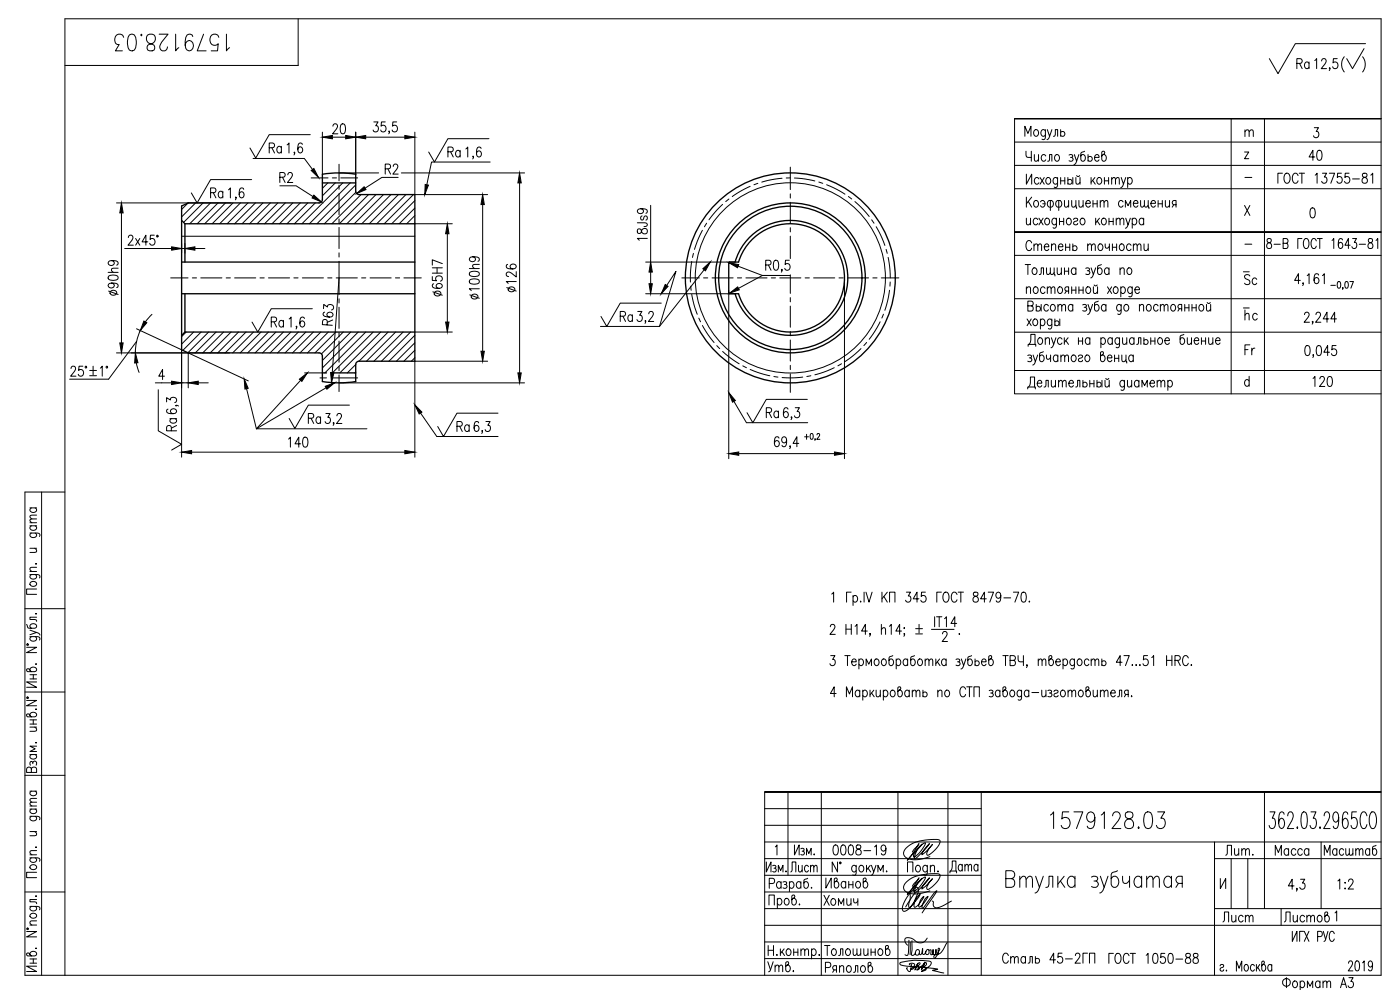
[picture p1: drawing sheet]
<svg xmlns="http://www.w3.org/2000/svg" width="420mm" height="297mm" viewBox="0 0 420 297" stroke-linecap="round" stroke-linejoin="round" font-family="sans-serif">
<defs><g id="words">
<g font-size="8.8">
<text x="33.2" y="16.6">1579128.03</text>
<text x="314" y="249.8">1579128.03</text>
</g>
<text font-size="8.4" x="401.5" y="22.9">( )</text>
<g font-size="7.1">
<text x="284" y="263.2">Дата</text>
<text x="383.8" y="298.1">Фоpмат А3</text>
</g>
<g font-size="6.6">
<text x="388.1" y="21.9">Ra</text>
<text x="79.7" y="47.3">Ra</text>
<text x="391.6" y="49.4">40</text>
<text x="62.1" y="60.7">Ra</text>
<text x="306.6" y="76.6">Степень точности</text>
<text x="36.3" y="90" transform="rotate(-90 36.3 90)">90h9</text>
<text x="133.7" y="90" transform="rotate(-90 133.7 90)">65H7</text>
<text x="155.9" y="88.9" transform="rotate(-90 155.9 88.9)">126</text>
<text x="372.2" y="86.8">Sc</text>
<text x="80.1" y="99.5">Ra</text>
<text x="100.9" y="98.8" transform="rotate(-90 100.9 98.8)">R63</text>
<text x="184.9" y="97.7">Ra</text>
<text x="54" y="130.5" transform="rotate(-90 54 130.5)">Ra</text>
<text x="91.4" y="128.4">Ra</text>
<text x="228.6" y="126.6">Ra</text>
<text x="85.4" y="135.5">140</text>
<text x="248.7" y="257.9">0008-19</text>
<text x="366.5" y="257.9">Лит.</text>
<text x="381.4" y="257.9">Масса</text>
<text x="396.2" y="257.9">Масштаб</text>
<text x="246.6" y="267.8">Иванов</text>
<text x="365.8" y="278">Лист</text>
<text x="384.2" y="278">Листов</text>
<text x="229.3" y="292.8">Утв.</text>
<text x="299.5" y="290.3">Сталь 45-2ГП</text>
<text x="331.6" y="290.3">ГОСТ 1050-88</text>
</g>
<g font-size="6.2">
<text x="98.4" y="41.3">20</text>
<text x="133.3" y="48.3">Ra</text>
<text x="382.4" y="56.1">ГОСТ 13755-81</text>
<text x="37" y="74.8">2x45°</text>
<text x="144.6" y="91" transform="rotate(-90 144.6 91)">100h9</text>
<text x="306.9" y="99.8">хорды</text>
<text x="372.5" y="107.6">Fr</text>
<text x="393" y="117.1">120</text>
<text x="135.8" y="130.5">Ra</text>
<text x="236" y="262.8">Лист</text>
<text x="245.9" y="272.7">Хомич</text>
<text x="246.2" y="287.9">Толошинов</text>
<text x="246.6" y="292.8">Ряполов</text>
<text x="403.2" y="292.5">2019</text>
</g>
<text font-size="5.3" x="372.5" y="42.3">m</text>
<text font-size="3.1" x="286.5" y="191.6">.</text>
<g font-size="2.6">
<text x="372.5" y="54.3">-</text>
<text x="372.5" y="74.4">-</text>
</g>
</g></defs>
<g fill="none" stroke="#000" stroke-width=".3">
<path d="M89.5 5.6v14h-70M396.6 18.3l.5-.7 .7 .1 .2 .5-.3 1-1.2 1.4h1.6M409.8 13.1h-21.1l-5.1 9-2.7-4.5M96.8 39.7v12.6M106.8 39.7v12.6M112.2 36.6h1.3l-.7 1.1a.88 .88 0 0 1 .7 1.4 .88 .88 0 0 1-1.5-.1M115.6 36.6h-1.1l-.1 1.3a.92 .92 0 0 1 1.2 .1 .92 .92 0 0 1 0 1.2 .92 .92 0 0 1-1.2 .1l-.1-.3M116.9 39.4h-.2h.2l-.2 .7M119.1 36.6h-1.2l-.1 1.3a.92 .92 0 0 1 1.3 .1 .92 .92 0 0 1 0 1.2 .92 .92 0 0 1-1.3 .1l-.1-.3M124.5 39.7v18.7h21.8M310.5 39a.64 .64 0 0 1 1.1 .3 .91 .91 0 0 1 0 1.1 .91 .91 0 0 1-1.1 .3l-.3-.7zM313.7 39.3l-.1-.1a.59 .59 0 0 0-.9-.2 .95 .95 0 0 0-.3 1.2 .95 .95 0 0 0 1.1 .5l.2-.2"/>
<path d="M313.7 38.9l-.1 2.7a.59 .59 0 0 1-.9 .1M314.3 38.9l.7 2 .7-2M318.3 39.7a.73 .73 0 0 1 1.2 .1 .73 .73 0 0 1-.4 1.1h-.4l-.4-.3M318.3 38.9v2M369.5 35.6v82.6M379.5 35.6v82.6M394.4 38.3h1.3l-.7 1.2a.88 .88 0 0 1 .7 1.3 .88 .88 0 0 1-1.5-.1M414.5 35.6h-110v82.6h110M70.9 59.2h-.3h.3l-.3 .8M73.1 56.8l-.1-.3-.5-.1a1.86 1.86 0 0 0-.6 2.6 .67 .67 0 0 0 .6 .4 .67 .67 0 0 0 .6-.4l.2-.5a.88 .88 0 0 0-.8-1l-.4 .2-.3 .7M75.5 53.9h-12.3l-4 7-1.8-3M75.9 47.5h15.4l2.5 3.4"/>
<path d="M84 55.7h4.9l5 3.3M84 53.2h1a.72 .72 0 0 0 .6-.7 .72 .72 0 0 0-.6-.7h-1v3M84.8 53.2l.8 1.6M86.4 52.5l.4-.7 .7 .1 .3 .4-.4 1-1.1 1.5h1.6M88.4 45.8h-.2h.2l-.2 .7M90.7 43.3l-.1-.3-.5-.1a1.63 1.63 0 0 0-.7 2l.3 .9a.84 .84 0 0 0 1.2-.8 .84 .84 0 0 0-1.2-.8l-.3 .7M93.1 40.4h-12.3l-4 7-1.8-3M93.4 53.4h5.1M98.4 54.9l-1.6 1.6M99.7 53.4h1.3M100.6 54.9l-3.8 3.9M101.7 49.3v5"/>
<path d="M101.7 55.5v1.3M101.7 58.1v6.3M101.7 51.9h11.9M102.3 53.4h5M102.9 54.9l-12.3 12.2M105.1 54.9l-12.2 12.2M106.8 55.5l-11.7 11.6M106.8 57.7l-9.4 9.4M108.4 58.4l-8.8 8.7M109.7 41.2h11.8M110.6 58.4l-8.8 8.7M112.8 58.4l-8.7 8.7"/>
<path d="M115.1 58.4l-8.8 8.7M115.6 50.7h1a.73 .73 0 0 0 .6-.8 .73 .73 0 0 0-.6-.7h-1v3M116.4 50.7l.8 1.5M117.3 58.4l-8.7 8.7M118 49.9l.5-.7h.4l.5 .6-.4 1-1.1 1.4h1.6M119.5 53.2h-4.9l-5 3.3M119.6 58.4l-8.8 8.7M120.4 51.9h37M121.8 58.4l-8.7 8.7M124.1 58.4l-8.8 8.7M142.1 47h-.2h.2l-.2 .7M144.4 44.5a.65 .65 0 0 0-1.1-.2 2.04 2.04 0 0 0 .4 2.8 .88 .88 0 0 0 .8-1 .88 .88 0 0 0-1.2-.7l-.3 .7"/>
<path d="M146.7 41.6h-12.3l-4 7-1.7-3M147.1 48.6h-17.6l-1.4 6.8M155.9 54.9v57M218.8 59.7l-1 .8M225.1 55.9l-2.9 1.5-2.4 1.6M227.4 55l-1.1 .4M234.7 53.5l-3.1 .4-3 .7M237.2 53.4h-1.3M237.2 50.2v6.7M237.2 58.2v1.2M238.4 53.4l3.3 .3 2.8 .6M245.7 54.6l1.2 .4"/>
<path d="M248.1 55.4l3.1 1.5 2.4 1.4M254.6 59l1 .7M304.5 56.6h110M304.5 49.6h110M304.5 42.6h110M307.6 40.9v-3l.9 2.1 .9-2.1v3M307.9 45.4l.2 1.7 1.4 .1M308 52.3v3l1.6-3v3M308 59.1v3.1M309.5 45.4v3M309.6 59.1l-1.6 2M310.4 46.4l.1 1.8 .6 .2 .6-.6"/>
<path d="M311.7 46.4v2M311.8 53.7a.67 .67 0 0 0-.6-.5 .67 .67 0 0 0-.7 .5 .91 .91 0 0 0 0 1.1 .91 .91 0 0 0 1.1 .3l.2-.3M312.1 53.3l1.3 2M313.4 53.3l-1.3 2M313.8 46.8a.66 .66 0 0 0-.6-.4 .66 .66 0 0 0-.6 .4l-.1 .7a.8 .8 0 0 0 .9 .9l.4-.5M314.2 53.4a.64 .64 0 0 1 1 .3 .91 .91 0 0 1 .1 1.1 .91 .91 0 0 1-1.1 .3 1.2 1.2 0 0 1 0-1.7zM314.4 48.4l.5-.2 .1-1.8h.7v2M315 40.9l-.2 .6-.6 .4M316.1 40.9l.5-.2 .1-1.8h.7v2M316.8 46.5a.97 .97 0 0 1 1.2 .7 .97 .97 0 0 1-.6 1.2 1.03 1.03 0 0 1-.9-.8 1.03 1.03 0 0 1 .3-1.1zM317.4 53.7l-.2-.3a.65 .65 0 0 0-1.1 .3l-.1 .7a.82 .82 0 0 0 .9 .9l.5-.5M317.4 53.3l-.1 2.7-.4 .3-.5-.2"/>
<path d="M318.3 54.3h1.3M318.3 53.3v2M319.6 53.3v2M320.5 54.1a.73 .73 0 0 1 1.2 0 .73 .73 0 0 1-.4 1.2h-.5l-.3-.3M320.5 53.3v2M320.8 46.5a.71 .71 0 0 1 1.2 .3l-.4 .4h-.3M321.6 47.2l.5 .6-.3 .4h-1M322 53.3v2M322.4 46.4l.7 2 .7-2M322.9 53.3l.1 1.8 .6 .2 .5-.6M323.1 52.7a.5 .5 0 0 0 .5 .3 .5 .5 0 0 0 .4-.3M323.1 48.4l-.2 .5-.6 .5"/>
<path d="M324.1 53.3v2M325.5 45.4l-1 .4-.1 .3v1.7l.2 .4a.65 .65 0 0 0 1-.3 .85 .85 0 0 0 0-1.2 .85 .85 0 0 0-1.2 .1M326.5 47.2a.73 .73 0 0 1 1.2 .1 .73 .73 0 0 1-.4 1.1h-.4l-.4-.3M326.5 46.4v2M327.4 53.3v2M327.9 54.1l.8 1.2M328.5 47.2h1.4l-.3-.7a.97 .97 0 0 0-1.2 .7 .97 .97 0 0 0 .7 1.2h.3l.5-.5M328.6 53.3l-1.2 1.4M329.5 53.4a.64 .64 0 0 1 1 .3 .91 .91 0 0 1 .1 1.1 .91 .91 0 0 1-1.1 .3 1.2 1.2 0 0 1 0-1.7zM331.1 46.4a1 1 0 0 1 .9 1 1 1 0 0 1-.9 1l-.4-.6v-2.1l.6-.3 .3 .4-.2 .3-.7 .7M331.4 54.3h1.3M331.4 53.3v2"/>
<path d="M332.7 53.3v2M333.6 53.8l.6-.5 .5 .1 .1 1.9M333.6 53.3v2M334.8 53.8l.5-.5 .5 .1 .1 1.9M336.5 53.3l.7 2 .7-2M337.2 55.3l-.3 .5-.5 .5M338.4 53.7a.67 .67 0 0 1 .7-.5 .67 .67 0 0 1 .6 .5 .91 .91 0 0 1 0 1.1 .91 .91 0 0 1-1 .3l-.3-.3M338.4 53.3v3M373.5 45.6h1.3l-1.3 2h1.3M35 60.9h34.3M36.4 63.9v39M37.4 74.6h14.1"/>
<path d="M54.5 73.1v2.8M54.5 74.6h1M54.5 70.9h70M55.5 73.1v2.8M56.4 60.9l-1.9 1.9M58.5 74.6h3M58.7 60.9l-4.2 4.2M60.9 60.9l-5.8 5.8M63.2 60.9l-6.3 6.2M65.4 60.9l-6.2 6.2M67.7 60.9l-6.3 6.2M69.9 60.9l-6.2 6.2"/>
<path d="M72.2 60.9l-6.3 6.2M74.4 60.9l-6.2 6.2M76.7 60.9l-6.3 6.2M78.9 60.9l-6.2 6.2M81.2 60.9l-6.3 6.2M83.4 60.9l-6.3 6.2M85.6 60.9l-6.2 6.2M87.9 60.9l-6.3 6.2M90.1 60.9l-6.2 6.2M92.4 60.9l-6.3 6.2M94.6 60.9l-6.2 6.2M101.7 65.7v1.3"/>
<path d="M101.7 68.2v6.4M101.7 75.9v1.2M101.7 78.4v10M124.5 67.1h11.2M124.5 60.2l-6.9 6.9M124.5 62.4l-4.7 4.7M124.5 64.7l-2.5 2.4M124.5 66.9l-.2 .2M134.2 70.1v26.5M144.9 61.4v44M191.3 66.8h2.3l.5 .3v.7l-.8 .2M191.4 68.8a.81 .81 0 0 0 .3 1.2l.7-.3a.94 .94 0 0 1 .9-1.1 .94 .94 0 0 1 1 1 .98 .98 0 0 1-1.2 .5 .98 .98 0 0 1-.7-1.1 .67 .67 0 0 0-1-.2z"/>
<path d="M192.3 62.6a.79 .79 0 0 1 .8 .8 .89 .89 0 0 1-1.1 .7 .89 .89 0 0 1-.6-1.1 2.58 2.58 0 0 1 2.7 0 .65 .65 0 0 1-.3 1M192.7 64.8a.66 .66 0 0 0-.5 .6 .66 .66 0 0 0 .5 .6l.3-.1 .3-.8a.55 .55 0 0 1 .8-.2 .73 .73 0 0 1-.3 1.1M193.8 78.6h26.8M194.3 71.5h-3l.5 .6M195.3 61.6v17M207.6 78.5l-.3 2.6-.1 3.5M208.1 76l-.3 1.2M210.8 69.1l-1.5 3.3-.9 2.4M212.1 67l-.7 1M216.9 61.3l-2.4 2.5-1.7 2.2M218.7 78.8l10.1 3.9h5.4M229.8 79.5l1.4-.1 .2-.5-.2-.7-1.4-.1v3"/>
<path d="M230.6 79.5l.8 1.6M232.4 78.2l.6-.1a1.96 1.96 0 0 1 0 3h-.2a1.77 1.77 0 0 1-.6-2.4zM236.9 78.1h-1.2l-.1 1.3a.92 .92 0 0 1 1.3 .1 .92 .92 0 0 1 0 1.2 .92 .92 0 0 1-1.3 .1l-.1-.3M237.2 60.7v6.3M237.2 68.3v1.3M237.2 70.9v6.7M256.6 60.5l2.6 2.5 1.7 2M261.6 66l.7 1M263 68l1.2 2.4 1.4 3.2M265.9 74.8l.4 1.2M266.5 77.2l.5 2.8 .2 3.4M304.5 76.6h110"/>
<path d="M307.7 79.4h1.6M308 65.5l.1 1.8 .6 .2 .6-.6M308.5 79.4v3M308.6 60.4l1 1.8M309.3 65.5v2M310.5 60.3a.64 .64 0 0 1 1.1 .3 .91 .91 0 0 1 0 1.1 .91 .91 0 0 1-1.1 .3 1.23 1.23 0 0 1 0-1.7zM311.5 65.9a.67 .67 0 0 0-.7-.5 .67 .67 0 0 0-.6 .5 .91 .91 0 0 0 0 1.1 .91 .91 0 0 0 1 .3l.3-.3M311.8 65.5l1.3 2M312.3 60.6a.67 .67 0 0 1 .6-.5 .67 .67 0 0 1 .6 .5 .91 .91 0 0 1 0 1.1 .91 .91 0 0 1-1 .3l-.2-.3M312.9 61.1h.7M313.1 65.5l-1.3 2M313.8 65.6a.65 .65 0 0 1 1.1 .3l.1 .7a.82 .82 0 0 1-.9 .9l-.3-.2a1.23 1.23 0 0 1 0-1.7z"/>
<path d="M314.7 60.3l.9-.1a1.15 1.15 0 0 1 0 2h-.7l-.5-.5-.1-.7zM315.2 60.2v2.9M317.1 65.9l-.3-.3a.64 .64 0 0 0-1 .3 .91 .91 0 0 0 0 1.1 .91 .91 0 0 0 1 .3l.3-.3M317.1 65.5l-.2 2.7-.3 .3-.6-.2M317.2 60.3l.9-.1 .4 .4a1.21 1.21 0 0 1-.4 1.6l-.9-.2a1.2 1.2 0 0 1 0-1.7zM317.7 60.2v2.9M318 66.5h1.2M318 65.5v2M319.2 65.5v2M319.5 60.2l.1 1.8 .5 .2 .6-.6M320.4 65.6a.64 .64 0 0 1 1 .3 .91 .91 0 0 1 0 1.1 .91 .91 0 0 1-1 .3l-.4-.7zM320.7 60.2v2"/>
<path d="M321.6 60.2l.1 1.8 .6 .2 .6-.6M322.2 65.9a.66 .66 0 0 1 .6-.5 .66 .66 0 0 1 .6 .5l-.3 .4-.8 .3-.1 .4a.66 .66 0 0 0 .6 .5 .66 .66 0 0 0 .6-.5M322.9 60.2v2h.2v.4M323.8 60.2l.1 1.8 .6 .2 .6-.6M324.5 65.6a.64 .64 0 0 1 1 .3 .91 .91 0 0 1 0 1.1 .91 .91 0 0 1-1 .3 1.2 1.2 0 0 1 0-1.7zM325.1 60.2v2M325.9 61h1.3l-.2-.7a.64 .64 0 0 0-1 .3 .91 .91 0 0 0-.1 1.1 .91 .91 0 0 0 1.1 .3l.2-.3M328 61.1h1.3M328 60.2v2M328.8 65.5v2M329.3 60.2v2M329.3 66.3l.8 1.2"/>
<path d="M330 65.5l-1.2 1.4M330.2 60.7l.6-.5 .4 .1 .1 1.9M330.2 60.2v2M330.5 79.4l-1 .4-.1 .3v1.7l.2 .4a.64 .64 0 0 0 1.1-.3 .85 .85 0 0 0-.1-1.2 .85 .85 0 0 0-1.2 .1M330.9 65.6a.65 .65 0 0 1 1 .3l.1 .7a.82 .82 0 0 1-.9 .9l-.2-.2a1.23 1.23 0 0 1 0-1.7zM331.3 60.7l.6-.5 .5 .1 .1 1.9M332.8 65.5v2M332.8 66.5h1.3M334.1 65.5v2M335 66l.6-.5 .4 .1 .1 1.9M335 65.5v2M336.1 66l.6-.5 .5 .1 .1 1.9"/>
<path d="M337.1 60.6a.67 .67 0 0 0-.7-.5 .67 .67 0 0 0-.6 .5 .91 .91 0 0 0 0 1.1 .91 .91 0 0 0 1 .3l.3-.3M337.7 62.2v-2l.8 1.5 .8-1.5v2M337.9 65.5l.6 2 .7-2M338.5 67.5l-.4 .8-.4 .2M339.8 65.9a.66 .66 0 0 1 .6-.5 .66 .66 0 0 1 .6 .5 .91 .91 0 0 1 .1 1.1 .91 .91 0 0 1-1.1 .3l-.2-.3M339.8 65.5v3M340.1 61h1.4l-.1-.6a.59 .59 0 0 0-.9-.1 .95 .95 0 0 0-.4 1.2 .95 .95 0 0 0 1.2 .5l.2-.3M342.3 60.2l.1 1.8 .5 .2 .6-.6M343.2 65.9a.67 .67 0 0 0-.6-.5 .67 .67 0 0 0-.6 .5 .85 .85 0 0 0 0 1.2 .85 .85 0 0 0 1.2-.1M343.2 65.5v2M343.5 60.2l.1 1.8 .4 .2 .6-.6M344.6 60.2v2h.2v.4"/>
<path d="M345.4 61h1.4l-.1-.6a.59 .59 0 0 0-1-.1 .95 .95 0 0 0-.3 1.2 .95 .95 0 0 0 1.1 .5l.3-.3M347.6 61.1h1.2M347.6 60.2v2M348.8 60.2v2M349.7 60.2l.2 1.8 .5 .2 .6-.6M351 60.2v2M352.3 61.4l-.5 .8M352.9 61.4l-.9-.1-.2-.4 .2-.6 .9-.1v2M373.5 61.6l1.6 3M375.1 61.6l-1.6 3M380.4 71.7v.9a1.2 1.2 0 0 1 1.1 .6 1.2 1.2 0 0 1-.1 1.2 .92 .92 0 0 1-1.3-.7 .92 .92 0 0 1 1.1-1l.2-.1a.63 .63 0 0 0-.3-1zM382.4 73.3h1.8"/>
<path d="M385.1 73l1.2-.1 .2-.5-.2-.7-1.2-.1v3h.9a.83 .83 0 0 0 .6-.8 .83 .83 0 0 0-.6-.8M390.7 71.6h-1.2v3M391.6 71.7l.2-.1a1.29 1.29 0 0 1 1 1.8l-.1 .5a.74 .74 0 0 1-.7 .7 .74 .74 0 0 1-.7-.7l-.1-1.2zM393.5 62.5l.5-.1a1.77 1.77 0 0 1 .6 2.4l-.2 .4-.6 .2a1.77 1.77 0 0 1-.6-2.5zM395 72.3l-.2-.4a.83 .83 0 0 0-1-.2 .83 .83 0 0 0-.3 1l.1 1.2a.73 .73 0 0 0 1.1 .5l.3-.5M395.4 71.6h1.4M396.1 71.6v3M399.8 72.1l.5-.5v3M402.9 72l-.1-.3-.5-.1a1.93 1.93 0 0 0-.6 2.5l.3 .3a.82 .82 0 0 0 1-.8 .82 .82 0 0 0-1-.7l-.4 .7M405.2 73.6h-1.6l1.1-2v3M405.9 71.6h1.2l-.6 1.1a.9 .9 0 0 1 .7 1.2 .9 .9 0 0 1-1.3 .5l-.2-.4M407.9 73.3h1.9"/>
<path d="M410.8 71.7v.9a1.2 1.2 0 0 1 1.1 .6 1.2 1.2 0 0 1-.1 1.2 .92 .92 0 0 1-1.3-.7 .92 .92 0 0 1 1.1-1l.2-.1a.63 .63 0 0 0-.3-1zM413 72.1l.5-.5v3M414.5 69.6h-110h110M41 98.6l13.5 6.4v32.2M42.1 99.2a15.9 15.9 0 0 0-1.5 6.7M45.6 94.3l-2 2.3M51.2 83.4h5.2M55.9 99.6l-1.4 1.4M57.7 83.4h1.3M58.1 99.6l-3.6 3.6M60.3 83.4h6.3M60.4 99.6l-5.5 5.5"/>
<path d="M62.6 99.6l-6.2 6.2M64.9 99.6l-6.3 6.3M67.1 99.6l-6.3 6.3M67.9 83.4h1.2M69.3 99.6l-6.2 6.3M70.4 83.4h6.4M71.6 99.6l-6.3 6.3M73.8 99.6l-6.2 6.3M76.1 99.6l-6.3 6.3M78 83.4h1.3M78.3 99.6l-6.2 6.3M80.6 83.4h6.3"/>
<path d="M80.6 99.6l-6.3 6.3M82.8 99.6l-6.2 6.3M85.1 99.6l-6.3 6.3M87.3 99.6l-6.2 6.3M88.2 83.4h1.3M89.1 98h-.3h.3l-.3 .7M89.5 99.6l-6.2 6.3M90.7 83.4h6.4M91.4 95.6l-.2-.3-.5-.2a2.21 2.21 0 0 0-.4 2.9 .65 .65 0 0 0 1.1-.3l.1-.4a.89 .89 0 0 0-.8-1l-.6 .4-.1 .4M91.8 99.6l-6.3 6.3M93.7 92.6h-12.3l-4 7-1.8-3M94 99.6l-6.2 6.3"/>
<path d="M96.3 99.6l-6.3 6.3M98.4 83.4h1.2M98.5 99.6l-6.2 6.3M100.8 99.6l-6.3 6.3M100.9 83.4h6.3M101.7 83.4l-2 28.4M103 99.6l-6.5 6.6M105.3 99.6l-8.5 8.5M107.5 99.6l-10.7 10.8M108.5 83.4h1.3M109.8 99.6l-12.3 12.3M111.1 83.4h6.3"/>
<path d="M112 99.6l-12.3 12.3M114.2 99.6l-12.2 12.3M116.5 99.6l-8.8 8.8M118.7 83.4h1.2M118.7 99.6l-8.7 8.8M121 99.6l-8.8 8.8M121.2 83.4h5.2M123.2 99.6l-8.7 8.8M124.5 99.6h11.2M193.8 88.1h26.8M193.8 96.3h-.2h.2l-.2 .7M194.7 94.2l.5-.8h.4l.5 .6-.4 1-1.1 1.5h1.6"/>
<path d="M195.3 81.6v3.5M198.4 88.2l4.5-6.8-5 16.5h-17.7M198.5 90.9h-12.4l-4 7-1.7-2.9M204.6 83.4h5.3M207.3 85.9l.1 1.2M207.6 88.3l.6 2.9 1 3.1M209.7 95.4l.5 1.2M210.8 97.7l1.6 2.6 1.9 2.5M211.1 83.4h1.3M211.3 80.9l-13.4 17M213.7 83.4h6.3M218.7 87.1v50.5"/>
<path d="M219 87.9l-.2 .2M221.3 83.4h1.3M223.8 83.4h6.4M231.5 83.4h1.2M234 83.4h6.4M234.7 80.9h-.2h.2l-.2 .8M237.1 82.7h-8.3l-7.2 3.8M237.2 82.5v5.5M237.2 89.3v1.3M237.2 91.8v6.4M237.2 99.5v1.2M241.6 83.4h1.3"/>
<path d="M244.2 83.4h6.3M251.8 83.4h1.3M253.4 83.4v54.2M254.3 83.4h6.4M261.9 83.4h1.3M264.1 96.5l-1.5 2.8-1.7 2.5M264.5 83.4h5.3M265.1 94.3l-.4 1.1M267 87.1l-.6 3-.8 3M267.2 84.6l-.1 1.2M304.5 99.7h110M304.5 89.6h110"/>
<path d="M308 86.6l.6-.5 .6 .1 .1 1.9M308 86.1v2M308.5 91.8h1a.81 .81 0 0 1 .6 .8 .81 .81 0 0 1-.6 .7h-1v-3h1a.73 .73 0 0 1 .6 .8 .73 .73 0 0 1-.6 .7M310.1 80.5a.97 .97 0 0 1 1.2 .7 .97 .97 0 0 1-.6 1.2 1.02 1.02 0 0 1-1-.8 1.02 1.02 0 0 1 .4-1.1zM310.4 86.2a.65 .65 0 0 1 1.1 .3l.1 .7a.82 .82 0 0 1-.9 .9l-.3-.2a1.23 1.23 0 0 1 0-1.7zM311 92.2a.73 .73 0 0 1 1.2 0 .73 .73 0 0 1-.4 1.1h-.5l-.3-.2M311 91.3v2M311.9 82.4l.5-.2 .1-1.8h.7v2M312.5 91.3v2M313.6 86.5a.67 .67 0 0 0-.6-.5 .67 .67 0 0 0-.6 .5 .91 .91 0 0 0-.1 1.1 .91 .91 0 0 0 1.1 .3l.2-.3M314.1 80.4l.1 1.8 .5 .2 .5-.6M314.3 86.6l.6-.5 .4 .1 .2 1.9"/>
<path d="M314.3 86.1v2M314.6 91.8a.66 .66 0 0 0-.6-.5 .66 .66 0 0 0-.6 .5l-.1 .7a.8 .8 0 0 0 .9 .8l.4-.4M315.2 80.4l.1 1.8 .5 .2 .6-.6M315.5 86.6l.5-.5 .5 .1 .1 1.9M315.6 91.5a.97 .97 0 0 1 1.2 .6 .97 .97 0 0 1-.7 1.2 1.02 1.02 0 0 1-.9-.7 1.02 1.02 0 0 1 .4-1.1zM316.4 80.4v2h.2v.4M317.3 80.4l.1 1.8 .6 .2 .5-.6M317.5 91.9l.6-.6 .4 .2 .1 1.8M317.5 91.3v2M317.7 86.2a.64 .64 0 0 1 1.1 .3 .91 .91 0 0 1 0 1.1 .91 .91 0 0 1-1.1 .3 1.2 1.2 0 0 1 0-1.7zM318.5 80.4v2M318.6 91.9l.6-.6 .5 .2 .1 1.8"/>
<path d="M319.5 81.4h1.2M319.5 80.4v2M320 87.3l-.4 .8M320.7 87.3l-.9-.1-.2-.4 .2-.6 .9-.1v2M320.7 80.4v2M321.6 87.1h1.3M321.6 86.1v2M322 91.8a.66 .66 0 0 0-.7-.5 .66 .66 0 0 0-.6 .5 .85 .85 0 0 0 0 1.2 .85 .85 0 0 0 1.3-.1M322 91.3v2M322.9 80.8l-.2-.3a.95 .95 0 0 0-1.2 .5 .95 .95 0 0 0 .3 1.2 .65 .65 0 0 0 1.1-.3M322.9 80.4v2M322.9 86.1v2"/>
<path d="M323.8 87.1h1.3M323.8 86.1v2M324.9 91.5a.71 .71 0 0 1 1.2 .3l-.4 .4h-.3M325.1 86.1v2M325.7 92.2l.5 .6-.2 .4h-1.1M325.9 80.5a.71 .71 0 0 1 1.1 .3l-.3 .4h-.4M326.2 86.2a.64 .64 0 0 1 1 .3 .91 .91 0 0 1 .1 1.1 .91 .91 0 0 1-1.1 .3 1.2 1.2 0 0 1 0-1.7zM326.5 91.3l.7 2 .7-2M326.7 81.2l.4 .6-.2 .4h-1M327.2 93.3l-.2 .6-.6 .4M327.4 80.4l.7 2 .7-2M328.1 82.4l-.2 .5-.6 .5"/>
<path d="M328.1 86.1l.2 1.8 .5 .2 .6-.6M328.4 85.5l.3 .3 .6-.3M329.4 86.1v2M329.6 90.3l-1 .5-.1 .3v1.7l.2 .4a.64 .64 0 0 0 1-.3 .85 .85 0 0 0 0-1.2 .85 .85 0 0 0-1.2 .1M331.9 91.8l-.2-.3a.95 .95 0 0 0-1.2 .5 .95 .95 0 0 0 .4 1.2 .64 .64 0 0 0 1-.3M331.9 91.3v2M332.4 86.1l1.2 2M332.8 80.8l-.2-.3a.95 .95 0 0 0-1.2 .5 .95 .95 0 0 0 .4 1.2 .64 .64 0 0 0 1-.3M332.8 80.4v2M333.6 86.1l-1.2 2M334.4 86.2a.64 .64 0 0 1 1 .3 .91 .91 0 0 1 .1 1.1 .91 .91 0 0 1-1.1 .3 1.23 1.23 0 0 1 0-1.7zM336.1 80.9l.6-.5 .6 .1 .1 1.9"/>
<path d="M336.1 80.4v2M336.4 86.5a.67 .67 0 0 1 .6-.5 .67 .67 0 0 1 .6 .5l.1 .7a.82 .82 0 0 1-.9 .9l-.4-.5M336.4 86.1v3M336.5 91.8l-.3-.3a.97 .97 0 0 0-1.2 .6 .97 .97 0 0 0 .7 1.2h.3l.5-.4M336.5 91.3l-.1 2.8-.4 .2-.6-.1M337.6 91.5a.97 .97 0 0 1 1.2 .6 .97 .97 0 0 1-.6 1.2 1.02 1.02 0 0 1-1-.7 1.02 1.02 0 0 1 .4-1.1zM338.5 80.5a.97 .97 0 0 1 1.3 .7 .97 .97 0 0 1-.7 1.2 1.02 1.02 0 0 1-.9-.8 1.02 1.02 0 0 1 .3-1.1zM339.8 86.5l-.2-.3a.64 .64 0 0 0-1.1 .3 .91 .91 0 0 0 0 1.1 .91 .91 0 0 0 1.1 .3l.2-.3M339.8 86.1l-.1 2.7-.4 .3-.5-.2M340.6 86.9h1.4l-.3-.7a.64 .64 0 0 0-1 .3 .91 .91 0 0 0 0 1.1 .91 .91 0 0 0 1 .3l.3-.3M342 91.9l.5-.6 .6 .2 .1 1.8M342 91.3v2"/>
<path d="M344.4 91.5a.97 .97 0 0 1 1.2 .6 .97 .97 0 0 1-.7 1.2 1.02 1.02 0 0 1-.9-.7 1.02 1.02 0 0 1 .4-1.1zM347.6 91.8a.66 .66 0 0 0-.7-.5 .66 .66 0 0 0-.6 .5l-.1 .7a.8 .8 0 0 0 .9 .8l.5-.4M348.2 91.9l.6-.6 .5 .2 .1 1.8M348.2 91.3v2M349.4 91.9l.6-.6 .4 .2 .1 1.8M351.7 91.5a.97 .97 0 0 1 1.2 .6 .97 .97 0 0 1-.7 1.2 1.02 1.02 0 0 1-.9-.7 1.02 1.02 0 0 1 .4-1.1zM354 92.6l-.5 .7M354.6 92.6l-.9-.1-.2-.4 .2-.6 .9-.2v2M355.6 92.3h1.2M355.6 91.3v2M356.8 91.3v2M357.7 92.3h1.3"/>
<path d="M357.7 91.3v2M359 91.3v2M360.1 91.5a.97 .97 0 0 1 1.3 .6 .97 .97 0 0 1-.7 1.2 1.03 1.03 0 0 1-.9-.7 1.03 1.03 0 0 1 .3-1.1zM362.1 91.3l.1 1.9 .6 .1 .5-.5M362.3 90.8l.3 .3 .6-.3M363.3 91.3v2M373.2 92.4h1.7M373.6 94.6l.6-.6 .6 .2 .1 1.8M373.6 93v3M377.3 94.4a.67 .67 0 0 0-.6-.4 .67 .67 0 0 0-.6 .4 .91 .91 0 0 0-.1 1.1 .91 .91 0 0 0 1.1 .4l.2-.3M390.2 84.1h-1.7l1.2-2v3M391.2 85h-.3h.3l-.3 .7"/>
<path d="M391.5 94.4l.5-.7h.4l.5 .6-.4 1-1.1 1.4h1.6M392.3 82.7l.6-.6v3M394 96.5h-.2h.2l-.2 .8M394.9 94.4l.5-.7h.4l.5 .6-.3 1-1.2 1.4h1.6M395.7 82.5l-.1-.2-.5-.2a1.86 1.86 0 0 0-.6 2.6 .67 .67 0 0 0 .6 .4 .67 .67 0 0 0 .6-.4l.1-.4a.88 .88 0 0 0-.7-1l-.4 .1-.3 .7M396.9 82.7l.5-.6v3M398.8 95.7h-1.7l1.2-2v3M399.4 85.6h1.4M401.1 95.7h-1.7l1.1-2v3M401.5 84.6l.4-.1 .4 .4v1.2l-.4 .4-.5-.4zM403.1 86.4l-.2 .5M403.8 84.6l.4-.1 .4 .4v1.2l-.4 .4-.5-.4z"/>
<path d="M405.1 84.5h1.1l-.8 2M21.3 110.6l.5-.7 .7 .1 .2 .4-.4 1-1.1 1.5h1.6M24.9 109.9h-1.2l-.1 1.3a.92 .92 0 0 1 1.2 0 .92 .92 0 0 1 0 1.3 .92 .92 0 0 1-1.2 .1l-.1-.3M25.6 110h.3v.4h-.3zM26.9 111.2h2.1M26.9 112.7h2.1M27.9 109.9v2.5M30.1 110.4l.6-.5v3M31.9 110h.3v.4h-.3zM35 105.9h33.8M40.9 108.9l.8 2.8M41 102.4l-8.4 11.4h-11.7"/>
<path d="M46.6 114.9h4.9M47.5 116.9v12.4l7 4-3 1.7M49.4 112.9h-1.8l1.2-2v3M54.5 114.9h2M59.5 114.9h3M74.5 114.3l-18-8.4v10.5M90.2 114.1l-13.2 14.6-3-12.1M91.4 111.9h5.4M96 113.4h2M97.9 116.3l-20.9 12.4h33.1M99.6 113.4h7.7M101.7 114.9h55.7"/>
<path d="M101.7 102.3v6.4M101.7 110v1.2M101.7 112.5v5M106.8 109.4l-2.6 2.5M106.8 111.6l-.3 .3M124.5 100.6l-7.8 7.8M124.5 102.8l-5.5 5.6M124.5 105.1l-3.3 3.3M124.5 107.3l-1 1.1M146.3 108.4h-21.8v28.8M215.1 103.7l.9 .9M216.9 105.5l2.5 2 2.4 1.7"/>
<path d="M222.9 109.8l1.1 .5M225.1 110.9l3.2 1.2 2.7 .6M232.3 113l1.2 .2M237.2 102v6.3M237.2 109.6v1.3M237.2 112.2v5.5M240.9 113.1l-2.6 .3-3.6-.1M242.3 119.8h-12.3l-4.1 7-1.7-3M243.4 112.7l-1.3 .3M250.4 110.3l-3.3 1.4-2.5 .8M252.6 109.1l-1.1 .7M258.4 104.6l-2.5 2.2-2.3 1.7"/>
<path d="M260.1 102.8l-.8 .9M304.5 111.2h110M308.4 116.7v-.6h2.3v.6M308.4 106.7a.73 .73 0 0 1 1.2 .2l-.1 .3-.6 .2M308.6 103.9v-.6h2.2v.6M308.7 116.1a3.1 3.1 0 0 0 .5-3h1.3v3M308.8 103.3a3.1 3.1 0 0 0 .6-3h1.2v3M309.2 107.4l.5 .5-.2 .5h-1.1M310 106.5l.7 2 .7-2M310.7 108.5l-.2 .6-.6 .4M311.3 115h1.4l-.2-.6a.58 .58 0 0 0-.9-.1 .95 .95 0 0 0-.3 1.2 .95 .95 0 0 0 1.1 .5l.3-.3M311.8 101.5a.64 .64 0 0 1 1 .3 .91 .91 0 0 1 0 1.1 .91 .91 0 0 1-1 .3 1.2 1.2 0 0 1 0-1.7z"/>
<path d="M313.1 105.5l-.8 .3-.3 .4v1.7l.2 .5a.95 .95 0 0 0 1.2-.5 .95 .95 0 0 0-.4-1.2 .64 .64 0 0 0-1 .2M313.3 116.1l.5-.1 .1-1.9h.7v2M313.7 101.9l.6-.6 .5 .2 .2 1.8M313.7 101.3v2M314 106.5l.2 1.2 .2 .1 .6-.1 .3-.5M315.3 106.5v2M315.5 114.1l.1 1.9 .6 .1 .6-.6M315.5 101.3l.7 2 .7-2M316.2 103.3l-.4 .9-.4 .1M316.8 114.1v2M317.5 106.9a.66 .66 0 0 0-.7-.4 .66 .66 0 0 0-.6 .4 .91 .91 0 0 0 0 1.2 .91 .91 0 0 0 1 .3l.3-.3M317.5 106.5v2"/>
<path d="M317.7 114.7l.6-.6 .4 .2 .1 1.8M317.7 114.1v2M318.4 107.1l.6-.6 .4 .2 .1 1.8M318.4 106.5v2M318.7 101.8a.67 .67 0 0 0-.6-.5 .67 .67 0 0 0-.6 .5l-.1 .7a.82 .82 0 0 0 .9 .8l.4-.4M318.8 114.7l.6-.6 .5 .2 .1 1.8M319.4 101.3v2M319.5 107.1l.6-.6 .5 .2 .1 1.8M319.9 102.2l.8 1.1M320.6 101.3l-1.2 1.5M320.8 115h1.3l-.2-.7a.97 .97 0 0 0-1.2 .6 .97 .97 0 0 0 .6 1.2h.4l.4-.4M321.8 106.7a.64 .64 0 0 1 1 .2 .91 .91 0 0 1 .1 1.1 .91 .91 0 0 1-1.1 .4 1.2 1.2 0 0 1 0-1.7z"/>
<path d="M322.8 116.1l.5-.1 .1-1.9h.7v2M323.6 106.9a.66 .66 0 0 1 .7-.4 .66 .66 0 0 1 .6 .4l-.3 .5-.8 .3-.2 .4a.66 .66 0 0 0 .7 .4 .66 .66 0 0 0 .6-.4M323.6 102.3h1.3M323.6 101.3v2M324.9 101.3v2M325 115a.73 .73 0 0 1 1.2 0 .73 .73 0 0 1-.4 1.1h-.5l-.3-.3M325 114.1v2M325.9 106.7a.64 .64 0 0 1 1.1 .2 .91 .91 0 0 1 0 1.1 .91 .91 0 0 1-1.1 .4 1.2 1.2 0 0 1 0-1.7zM327.1 115.1h1.2M327.1 114.1v2M327.1 101.8a.67 .67 0 0 0-.7-.5 .67 .67 0 0 0-.6 .5 .85 .85 0 0 0 .1 1.2 .85 .85 0 0 0 1.2-.1M327.1 101.3v2"/>
<path d="M328.3 114.1v2M329.2 115a.73 .73 0 0 1 1.2 0 .73 .73 0 0 1-.4 1.1h-.4l-.4-.3M329.2 114.1v2M330.4 101.8a.67 .67 0 0 1 .6-.5 .67 .67 0 0 1 .6 .5l.2 .7a.82 .82 0 0 1-1 .8l-.4-.4M330.4 101.3v3M330.7 114.1v2M330.7 106.5a1 1 0 0 1 1 1 1 1 0 0 1-1 1l-.4-.6v-2.1l.7-.3 .2 .4-.1 .3-.8 .7M331.6 114.1l.1 1.9 .6 .1 .6-.6M331.9 113.5l.3 .3 .6-.3M332.3 107.4h1.4l-.2-.7a.64 .64 0 0 0-1.1 .2 .91 .91 0 0 0 0 1.1 .91 .91 0 0 0 1.1 .4l.2-.3M332.9 114.1v2M333.8 101.8a.67 .67 0 0 0-.6-.5 .67 .67 0 0 0-.6 .5 .85 .85 0 0 0 0 1.2 .85 .85 0 0 0 1.2-.1"/>
<path d="M333.8 101.3v2M334.5 107.5h1.3M334.5 106.5v2M335.8 106.5v2M336 101.8l-.2-.3a.64 .64 0 0 0-1.1 .3 .91 .91 0 0 0 0 1.1 .91 .91 0 0 0 1.1 .3l.2-.3M336 101.3l-.1 2.7-.4 .3-.5-.1M336.7 106.5l.1 1.9 .6 .1 .5-.6M336.9 101.3l.1 1.9 .6 .1 .6-.5M337.5 114.6l-.3-.3a.97 .97 0 0 0-1.2 .6 .97 .97 0 0 0 .7 1.2h.3l.5-.4M337.5 114.1l-.2 2.7-.3 .3-.6-.1M337.9 106.5v2h.3v.4M338.2 101.3v2"/>
<path d="M338.4 114.1l.1 1.9 .6 .1 .5-.6M339.6 114.1v2M340.1 106.9a.67 .67 0 0 0-.6-.4 .67 .67 0 0 0-.7 .4 .85 .85 0 0 0 .1 1.3 .85 .85 0 0 0 1.2-.1M340.1 106.5v2M340.3 101.8a.67 .67 0 0 0-.6-.5 .67 .67 0 0 0-.6 .5 .85 .85 0 0 0 0 1.2 .85 .85 0 0 0 1.2-.1M340.3 101.3v2M341.1 103.3l.5-.1 .1-1.9h.7v2M341.8 114.6a.66 .66 0 0 0-.6-.5 .66 .66 0 0 0-.7 .5 .85 .85 0 0 0 .1 1.2 .85 .85 0 0 0 1.2-.1M341.8 114.1v2M342.7 116.1v-2l.8 1.6 .8-1.6v2M343.3 102.2a.73 .73 0 0 1 1.2 0 .73 .73 0 0 1-.4 1.1h-.5l-.3-.3M343.3 101.3v2"/>
<path d="M345.1 115h1.4l-.2-.7a.97 .97 0 0 0-1.3 .6 .97 .97 0 0 0 .7 1.2h.3l.5-.4M345.4 102.3h1.2M345.4 101.3v2M346.6 101.3v2M347.3 114.7l.6-.6 .4 .2 .1 1.8M347.3 114.1v2M347.8 101.5a.64 .64 0 0 1 1 .3 .91 .91 0 0 1 0 1.1 .91 .91 0 0 1-1 .3 1.23 1.23 0 0 1 0-1.7zM348.4 114.7l.6-.6 .5 .2 .1 1.8M349.6 102.2h1.4l-.2-.6a.59 .59 0 0 0-.9-.1 .95 .95 0 0 0-.3 1.2 .95 .95 0 0 0 1.1 .5l.3-.3M350.5 114.6a.66 .66 0 0 1 .6-.5 .66 .66 0 0 1 .6 .5l.2 .4a.9 .9 0 0 1-1 1.1l-.4-.4M350.5 114.1v3M355.3 100.3l-.8 .3-.3 .4v1.8l.2 .4a.95 .95 0 0 0 1.2-.5 .95 .95 0 0 0-.4-1.2 .64 .64 0 0 0-1 .3"/>
<path d="M356.3 101.3l.1 1.9 .6 .1 .6-.5M357.6 101.3v2M358.4 102.2h1.4l-.3-.7a.64 .64 0 0 0-1 .3 .91 .91 0 0 0 0 1.1 .91 .91 0 0 0 1 .3l.3-.3M360.6 102.3h1.2M360.6 101.3v2M361.8 101.3v2M362.7 101.3l.1 1.9 .6 .1 .6-.5M364 101.3v2M364.8 102.2h1.4l-.3-.7a.64 .64 0 0 0-1 .3 .91 .91 0 0 0 0 1.1 .91 .91 0 0 0 1 .3l.3-.3M374.9 114.3a.67 .67 0 0 0-.6-.4 .67 .67 0 0 0-.7 .4 .91 .91 0 0 0 0 1.1 .91 .91 0 0 0 1 .3l.3-.2M374.9 112.9v3M391.9 103.8l.6-.1a1.77 1.77 0 0 1 .6 2.4l-.3 .4-.5 .2a2.21 2.21 0 0 1-.4-2.9z"/>
<path d="M394.2 106.5h-.2h.2l-.2 .8M395.4 103.8l.5-.1a1.77 1.77 0 0 1 .6 2.4l-.2 .4-.6 .2a1.77 1.77 0 0 1-.6-2.4zM399 105.7h-1.7l1.1-2v3M401 103.7h-1.2l-.1 1.3a.92 .92 0 0 1 1.2 .1 .92 .92 0 0 1 0 1.2 .92 .92 0 0 1-1.2 .1l-.1-.3M50 120.6v-1.3l1.1 .7a.88 .88 0 0 1 1.4-.7 .88 .88 0 0 1-.1 1.5M52.9 121.6v.2v-.2l.7 .2M57.5 135.7h64M100.2 126.9h-.2h.2l-.2 .7M101.1 124.8l.5-.7 .7 .1 .2 .4-.4 1-1.1 1.5h1.6M104.9 121.6h-12.4l-4 7-1.7-3M126.2 123.9l4.9 7.1h18.4M144.8 129.3h-.2h.2l-.2 .7"/>
<path d="M145.8 126.5h1.3l-.7 1.1a.89 .89 0 0 1 .7 1.4 .89 .89 0 0 1-1.5-.1M149.5 124h-12.4l-4 7-1.7-3M220.3 120.4l3.7 6.4h18.4M221.7 136.1h28.7M233.8 131.5a.65 .65 0 0 0-1.1-.3 2.04 2.04 0 0 0 .4 2.8 .88 .88 0 0 0 .8-1 .88 .88 0 0 0-1.2-.7l-.3 .7M236.1 132a.8 .8 0 0 1-.8 .9 .89 .89 0 0 1-.7-1.1 .89 .89 0 0 1 1.1-.6 2.51 2.51 0 0 1 0 2.7 .64 .64 0 0 1-1-.3M237.2 133.9h-.2h.2l-.2 .7M237.6 125.2h-.2h.2l-.2 .7M238.7 122.3h1.2l-.7 1.2a.88 .88 0 0 1 .8 1.3 .88 .88 0 0 1-1.6 0M239.7 133h-1.7l1.2-2v3M241.5 131.1h1.2M242.1 130.3v1.5"/>
<path d="M243.3 130.1h.2a.97 .97 0 0 1 .6 .8 .97 .97 0 0 1-.6 .9l-.4-.7zM244.7 131.7l-.2 .4M245.2 130.5l.3-.4 .5 .3-.9 1.4h1M9 159.9l2.7 .1 .3 .4-.2 .6M9 157.8h2M9 156.8h2M9 152.4h2M9.4 159.9l-.3 .3a.97 .97 0 0 0 .7 1.2 .97 .97 0 0 0 1.2-.7v-.3l-.4-.5M9.4 157.8a.66 .66 0 0 0-.4 .6 .66 .66 0 0 0 .4 .6 .85 .85 0 0 0 1.2 0 .85 .85 0 0 0 0-1.2M9.4 152.4l-.3 .2a.95 .95 0 0 0 .5 1.2 .95 .95 0 0 0 1.2-.4 .64 .64 0 0 0-.2-1M11 155.7l-1.9 .1-.1 .5 .6 .5M11 154.6l-1.9 .1-.1 .4 .6 .6"/>
<path d="M12.5 147.6v145M19.5 147.6h-12v145h407v-287h-395v287M9 172.4l2.7 .1 .3 .3-.2 .6M9 171.5h2M9 164.5h2M9.1 174.8a.95 .95 0 0 1 1.2-.4 .95 .95 0 0 1 .5 1.2 .95 .95 0 0 1-1.2 .4 .95 .95 0 0 1-.5-1.2zM9.4 172.4l-.3 .2a.97 .97 0 0 0 .7 1.2 .97 .97 0 0 0 1.2-.6v-.4l-.4-.4M10.4 164.5l.6 .6-.2 .5-1.8 .2M10.7 169.2h.3zM11 176.7h-3v1.6h3M11 170.2l-1.9 .1-.1 .6 .6 .6M249.6 178.2l.6-.5v3"/>
<path d="M255.4 177.7h-1.3v3M256 179.1a.66 .66 0 0 1 .6-.5 .66 .66 0 0 1 .7 .5l.1 .4a.9 .9 0 0 1-.9 1.2l-.5-.5M256 178.7v3M259.3 177.7v3M259.9 177.7l.9 3 .9-3M264.7 177.7v3M265.3 179l1 1.7M266.3 177.7l-1.6 2M272 177.7h1.3l-.7 1.1a.88 .88 0 0 1 .7 1.4 .88 .88 0 0 1-1.5-.1M275.8 179.7h-1.7l1.1-2v3M277.7 177.7h-1.1l-.1 1.3a.92 .92 0 0 1 1.2 0 .92 .92 0 0 1 0 1.3 .92 .92 0 0 1-1.2 .1l-.1-.3M282.5 177.7h-1.4v3"/>
<path d="M283.4 177.8l.3-.1a1.43 1.43 0 0 1 1 2.3 .89 .89 0 0 1-1.1 .7 .89 .89 0 0 1-.6-1.2v-.7zM287.2 178.4a.89 .89 0 0 0-1.1-.7 .89 .89 0 0 0-.6 1.1v.7a.89 .89 0 0 0 .6 1.2 .89 .89 0 0 0 1.1-.7M287.5 177.7h1.6M288.4 177.7v3M292.2 177.8a.67 .67 0 0 0 .3 1 .94 .94 0 0 1 1.1 .9 .94 .94 0 0 1-1 1 .98 .98 0 0 1-.6-1.2 .98 .98 0 0 1 1.1-.7 .61 .61 0 0 0 .4-.6 .61 .61 0 0 0-.5-.5zM296 179.7h-1.7l1.1-2v3M296.6 177.7h1.6l-1.2 3M300.4 178.7a.8 .8 0 0 1-.8 .8 .89 .89 0 0 1-.7-1.1 .89 .89 0 0 1 1.1-.6 2.51 2.51 0 0 1 0 2.7 .64 .64 0 0 1-1-.3M301.3 179.4h2M304.1 177.7h1.6l-1.1 3M306.7 177.8l.6-.1a1.76 1.76 0 0 1 .6 2.4l-.2 .4-.6 .2a1.76 1.76 0 0 1-.6-2.5zM7.5 182.6h12"/>
<path d="M8 194.2h3l-3 1.6h3M8 187.4l.4 1h2.3a.59 .59 0 0 0 .1-.9 .95 .95 0 0 0-1.2-.4 .95 .95 0 0 0-.5 1.2l.3 .2M8.1 193.3h.4v.3h-.4zM9 191l2.7 .1 .3 .4-.2 .5M9 189.1l2 .7-2 .6M9.4 191l-.3 .2a.97 .97 0 0 0 .7 1.3 .97 .97 0 0 0 1.2-.7v-.3l-.4-.5M10.7 199.2h.3zM10.7 184.2h.3zM11 189.8l.8 .4 .2 .4M11 185.2h-2v.7l1.8 .1 .2 .4M249.2 188.1l.5-.8 .6 .2 .3 .4-.4 1-1.1 1.4h1.6M249.3 196.7h1.3l-.7 1.2a.89 .89 0 0 1 .7 1.3 .89 .89 0 0 1-1.5-.1"/>
<path d="M253.5 196.7h1.6M253.9 187.3v3M253.9 188.8h1.6M254.3 196.7v3M255.5 187.3v3M255.6 198.6h1.4l-.1-.6a.59 .59 0 0 0-1-.1 .95 .95 0 0 0-.3 1.2 .95 .95 0 0 0 1.1 .5l.3-.3M256.6 187.9l.6-.6v3M257.8 198.1a.67 .67 0 0 1 .6-.4 .67 .67 0 0 1 .6 .4 .91 .91 0 0 1 .1 1.1 .91 .91 0 0 1-1.1 .4l-.2-.3M257.8 197.7v3M258.3 180.4v.3zM259.9 199.7v-2l.8 1.6 .8-1.6v2M260.3 189.3h-1.7l1.1-2v3"/>
<path d="M261.2 190.2h-.2h.2l-.2 .7M262.7 197.9a.64 .64 0 0 1 1 .2 .91 .91 0 0 1 0 1.1 .91 .91 0 0 1-1 .4 1.23 1.23 0 0 1 0-1.7zM264.5 188.9l.6-.6 .6 .2 .1 1.8M264.5 187.3v3M264.8 197.9a.65 .65 0 0 1 1.1 .2l.1 .8a.82 .82 0 0 1-.9 .8l-.3-.1a1.23 1.23 0 0 1 0-1.7zM266.9 187.9l.6-.6v3M267 180.7v-3h1.6v3M267.9 196.7l-.8 .3-.3 .4v1.7l.2 .5a.95 .95 0 0 0 1.2-.5 .95 .95 0 0 0-.4-1.2 .64 .64 0 0 0-1 .2M269 198.1a.67 .67 0 0 1 .6-.4 .67 .67 0 0 1 .6 .4 .91 .91 0 0 1 .1 1.1 .91 .91 0 0 1-1.1 .4l-.2-.3M269 197.7v3M270.6 189.3h-1.8l1.2-2v3M271.4 188.3v.3z"/>
<path d="M271.5 190.2h-.2h.2l-.2 .7M272.4 198.1a.67 .67 0 0 0-.6-.4 .67 .67 0 0 0-.7 .4 .85 .85 0 0 0 .1 1.3 .85 .85 0 0 0 1.2-.1M272.4 197.7v2M274.5 196.7l-1.1 .4v2.3a.58 .58 0 0 0 .9 .2 .95 .95 0 0 0 .4-1.2 .95 .95 0 0 0-1.2-.5l-.2 .2M274.8 188.6h2M274.8 190.2h2M275.7 197.9a.64 .64 0 0 1 1 .2 .91 .91 0 0 1 .1 1.1 .91 .91 0 0 1-1.1 .4 1.23 1.23 0 0 1 0-1.7zM275.8 187.3v2.6M277.7 198.3l.5-.6 .5 .2 .1 1.8M277.7 197.7v2M278.8 198.3l.6-.6 .4 .2 .1 1.8M279.5 188.8h6.8"/>
<path d="M280.5 185.1v3M280.8 197.7v2M281.1 185.1h1.6M281.3 198.6l.8 1.1M281.9 185.1v3M282 197.7l-1.2 1.4M282.9 190.2l.4-.7 .7 .1 .2 .5-.3 .9-1.1 1.5h1.6M283.5 185.6l.5-.5v3M283.9 198.1a.67 .67 0 0 0-.6-.4 .67 .67 0 0 0-.6 .4 .85 .85 0 0 0 0 1.3 .85 .85 0 0 0 1.2-.1M283.9 197.7v2M286.9 197.9a.73 .73 0 0 1 1.2 .2l-.4 .5h-.3M287.1 187.1h-1.7l1.1-2v3"/>
<path d="M287.7 198.6l.4 .3v.5l-.4 .3-.8-.1M288.5 197.7l.7 2 .7-2M289.2 199.7l-.2 .6-.6 .4M291.6 196.7l-.8 .3-.4 .4 .2 2a.58 .58 0 0 0 .9 .2 .95 .95 0 0 0 .3-1.2 .95 .95 0 0 0-1.1-.5l-.3 .2M292.6 198.6a.73 .73 0 0 1 1.2 0 .73 .73 0 0 1-.4 1.1h-.4l-.4-.3M292.6 197.7v2M294.6 198.6h1.3l-.1-.6a.59 .59 0 0 0-.9-.1 .95 .95 0 0 0-.4 1.2 .95 .95 0 0 0 1.2 .5l.2-.3M297.2 197.7a1 1 0 0 1 .9 1 1 1 0 0 1-.9 1l-.5-.6v-2.1l.7-.3 .3 .4-.2 .3-.8 .7M301 196.7h1.6M301.8 196.7v3M303.1 198.1h1.1a.82 .82 0 0 1 .6 .8 .82 .82 0 0 1-.6 .8h-1.1v-3h1.1l.4 .3 .1 .6-.5 .5M305.5 196.7l.3 1.7 1.3 .2"/>
<path d="M307.1 196.7v3M308.3 199.6h-.3h.3l-.3 .7M308.9 180.4v.3zM311.6 198.3l.6-.6 .4 .2 .1 1.8M311.6 197.7v2M312.7 198.3l.6-.6 .5 .2 .1 1.8M315.3 197.7a1 1 0 0 1 .9 1 1 1 0 0 1-.9 1l-.5-.6v-2.1l.7-.3 .2 .4-.1 .3-.8 .7M316.9 198.6h1.3l-.1-.6a.59 .59 0 0 0-.9-.1 .95 .95 0 0 0-.4 1.2 .95 .95 0 0 0 1.2 .5l.2-.3M319 198.1a.67 .67 0 0 1 .7-.4 .67 .67 0 0 1 .6 .4 .91 .91 0 0 1 0 1.1 .91 .91 0 0 1-1 .4l-.3-.3M319 197.7v3M322.5 198.1l-.3-.2a.64 .64 0 0 0-1 .2 .91 .91 0 0 0 0 1.1 .91 .91 0 0 0 1 .4l.3-.3M322.5 197.7l-.2 2.7-.3 .3-.6-.1"/>
<path d="M323.6 197.9a.64 .64 0 0 1 1 .2 .91 .91 0 0 1 .1 1.1 .91 .91 0 0 1-1.1 .4l-.3-.7zM326.8 198.1a.66 .66 0 0 0-.6-.4 .66 .66 0 0 0-.7 .4 .91 .91 0 0 0 0 1.1 .91 .91 0 0 0 1.1 .4l.2-.3M327.5 198.3l.6-.6 .4 .2 .1 1.8M327.5 197.7v2M328.6 198.3l.6-.6 .4 .2 .2 1.8M330.7 198.6a.74 .74 0 0 1 1.2 0 .74 .74 0 0 1-.4 1.1h-.5l-.3-.3M330.7 197.7v2M336.7 198.7h-1.7l1.2-2v3M337.3 196.7h1.6l-1.1 3M339.8 199.4v.3zM341 199.4v.3zM342.1 199.4v.3z"/>
<path d="M344.4 196.7h-1.2l-.1 1.3a.92 .92 0 0 1 1.3 .1 .92 .92 0 0 1 0 1.2 .92 .92 0 0 1-1.3 .1l-.1-.3M345.7 197.3l.5-.6v3M350.1 196.7v3M350.1 198.1h1.6M351.7 196.7v3M352.6 198.1l1.4-.1 .2-.4-.2-.7-1.4-.2v3M353.4 198.1l.8 1.6M356.6 197.4a.89 .89 0 0 0-1.1-.7 .89 .89 0 0 0-.6 1.2v.7a.89 .89 0 0 0 .6 1.1 .89 .89 0 0 0 1.1-.7M357.5 199.4v.3zM7.5 207.6h12M8 210.2h3l-3 1.6h3M8.1 209.2h.4v.3h-.4z"/>
<path d="M9 201.1a1 1 0 0 1 1-1 1 1 0 0 1 1 1l-.6 .4h-2.1l-.3-.7 .4-.2 .3 .1 .7 .8M9 214.6a1 1 0 0 1 1-.9 1 1 0 0 1 1 .9l-.6 .5h-2.1l-.3-.7 .4-.2 .3 .1 .7 .8M9 202.4h2M9 203.7h2M9 218.2h2M9 216h2M9 217.3h2M10 216v1.3M10 202.4v1.3M10.4 218.2l.6 .5-.2 .6-1.8 .1M10.7 212.8h.3zM11 204.6h-3l3 1.6h-3"/>
<path d="M250.9 208.1h-1.7l1.2-2v3M254 209.1v-3l.9 2.1 1-2.1v3M258 207.5l-.2-.3a.95 .95 0 0 0-1.2 .5 .95 .95 0 0 0 .4 1.2 .64 .64 0 0 0 1-.3M258 207.1v2M258.9 207.5l.3-.3a.97 .97 0 0 1 1.2 .7 .97 .97 0 0 1-.7 1.2h-.3l-.5-.5M258.9 207.1v3M261.1 207.1v2M261.6 207.9l.8 1.2M262.2 207.1l-1.1 1.4M262.9 207.1l.1 1.8 .6 .2 .6-.6M264.2 207.1v2M265.1 207.5l.2-.3a.97 .97 0 0 1 1.3 .7 .97 .97 0 0 1-.7 1.2h-.3l-.5-.5"/>
<path d="M265.1 207.1v3M267.5 207.2a.97 .97 0 0 1 1.2 .7 .97 .97 0 0 1-.6 1.2 1.02 1.02 0 0 1-1-.8 1.02 1.02 0 0 1 .4-1.1zM269.9 207.1a1 1 0 0 1 .9 1 1 1 0 0 1-.9 1l-.4-.6v-2.1l.6-.3 .3 .4-.2 .3-.7 .7M272.9 207.5l-.3-.3a.95 .95 0 0 0-1.1 .5 .95 .95 0 0 0 .3 1.2 .65 .65 0 0 0 1.1-.3M272.9 207.1v2M273.8 207.6l.6-.5 .4 .1 .1 1.9M273.8 207.1v2M274.9 207.6l.6-.5 .5 .1 .1 1.9M277 207.9a.73 .73 0 0 1 1.2 0 .73 .73 0 0 1-.4 1.2h-.5l-.3-.3M277 207.1v2M281.4 207.6l.6-.5 .6 .1 .1 1.9M281.4 207.1v2"/>
<path d="M283.8 207.2a.97 .97 0 0 1 1.3 .7 .97 .97 0 0 1-.7 1.2 1.03 1.03 0 0 1-.9-.8 1.03 1.03 0 0 1 .3-1.1zM289.8 206.8a.89 .89 0 0 0-1.1-.7 .89 .89 0 0 0-.6 1.1v.7a.89 .89 0 0 0 .6 1.2 .89 .89 0 0 0 1.1-.7M290.1 206.1h1.6M290.9 206.1v3M292.3 209.1v-3h1.6v3M296.9 207.2a.71 .71 0 0 1 1.1 .3l-.3 .4h-.4M297.7 207.9l.4 .6-.2 .4h-1M300.1 207.5l-.3-.3a.95 .95 0 0 0-1.1 .5 .95 .95 0 0 0 .3 1.2 .65 .65 0 0 0 1.1-.3M300.1 207.1v2M301.4 207.1a1 1 0 0 1 1 1 1 1 0 0 1-1 1l-.4-.6v-2.1l.7-.3 .2 .4-.1 .3-.8 .7M303.4 207.2a.97 .97 0 0 1 1.2 .7 .97 .97 0 0 1-.6 1.2 1.02 1.02 0 0 1-1-.8 1.02 1.02 0 0 1 .4-1.1zM306.6 207.5l-.2-.3a.97 .97 0 0 0-1.3 .7 .97 .97 0 0 0 .7 1.2h.3l.5-.5"/>
<path d="M306.6 207.1l-.1 2.7-.4 .3-.5-.2M308.8 207.5a.66 .66 0 0 0-.7-.5 .66 .66 0 0 0-.6 .5 .85 .85 0 0 0 0 1.2 .85 .85 0 0 0 1.3-.1M308.8 207.1v2M309.7 207.8h2M312.6 207.1l.2 1.8 .5 .2 .6-.6M313.9 207.1v2M314.5 207.2a.71 .71 0 0 1 1.1 .3l-.3 .4h-.4M315.3 207.9l.4 .6-.2 .4h-1M316.3 207.5a.66 .66 0 0 1 .6-.5 .66 .66 0 0 1 .7 .5l-.2 .3-1 .4-.1 .4a.67 .67 0 0 0 .6 .5 .67 .67 0 0 0 .7-.5M318.6 207.2a.97 .97 0 0 1 1.2 .7 .97 .97 0 0 1-.6 1.2 1.02 1.02 0 0 1-1-.8 1.02 1.02 0 0 1 .4-1.1zM320.5 207.6l.6-.5 .5 .1 .1 1.9M320.5 207.1v2"/>
<path d="M321.7 207.6l.6-.5 .4 .1 .1 1.9M324 207.2a.97 .97 0 0 1 1.2 .7 .97 .97 0 0 1-.7 1.2 1.02 1.02 0 0 1-.9-.8 1.02 1.02 0 0 1 .4-1.1zM326.4 207.1a1 1 0 0 1 .9 1 1 1 0 0 1-.9 1l-.5-.6v-2.1l.7-.3 .2 .4-.1 .3-.8 .7M328.1 207.1l.1 1.8 .6 .2 .5-.6M329.3 207.1v2M330.2 207.6l.6-.5 .5 .1 .1 1.9M330.2 207.1v2M331.4 207.6l.6-.5 .4 .1 .1 1.9M333.3 207.9h1.4l-.1-.5a.58 .58 0 0 0-.9-.2 .95 .95 0 0 0-.4 1.2 .95 .95 0 0 0 1.2 .5l.2-.3M335.4 209.1l.5-.2 .1-1.8h.6v2M337.9 208.4l-.5 .7M338.6 208.4l-.9-.2-.3-.4 .3-.6 .9-.1v2"/>
<path d="M339.6 208.8v.3zM7.5 232.6h12M9 237.4h2M9 226.4h2M9.4 230.7l-.6-.5-.5 .1-.3 .4v1.1h3v-1.1a.82 .82 0 0 0-.8-.6 .82 .82 0 0 0-.8 .6v1.1M9.4 226.4a.66 .66 0 0 0-.4 .6 .66 .66 0 0 0 .4 .6 .85 .85 0 0 0 1.2 0 .85 .85 0 0 0 0-1.2M9.4 237.4l-.3 .2a.95 .95 0 0 0 .5 1.2 .95 .95 0 0 0 1.2-.4 .64 .64 0 0 0-.2-1M9.8 228.8l.6-.5 .3 .1 .3 .4-.2 .8M9.8 229.1v-.3l-.4-.4a.73 .73 0 0 0-.3 1.2M10.7 222.8h.3zM11 239.6l-1.9 .1-.1 .4 .6 .6M11 223.9h-2l1.6 .8-1.6 .8h2"/>
<path d="M229.5 237.6h185h-185M229.5 237.6v55M236.5 237.6v25M246.5 237.6v55M269.5 237.6v55M284.5 237.6v55M294.5 237.6v55M379.5 237.6v35M9 257.4l2.7 .1 .3 .3-.2 .6M9 244.9l2.7 .1 .3 .4-.2 .6M9 256.5h2M9 249.5h2"/>
<path d="M9 242.8h2M9 241.8h2M9.1 259.8a.95 .95 0 0 1 1.2-.4 .95 .95 0 0 1 .5 1.2 .95 .95 0 0 1-1.2 .4 .95 .95 0 0 1-.5-1.2zM9.4 257.4l-.3 .2a.97 .97 0 0 0 .7 1.2 .97 .97 0 0 0 1.2-.6v-.4l-.4-.4M9.4 244.9l-.3 .3a.97 .97 0 0 0 .7 1.2 .97 .97 0 0 0 1.2-.7v-.3l-.4-.5M9.4 242.8a.66 .66 0 0 0-.4 .6 .66 .66 0 0 0 .4 .6 .85 .85 0 0 0 1.2 0 .85 .85 0 0 0 0-1.2M10.4 249.5l.6 .6-.2 .5-1.8 .2M10.7 254.2h.3zM11 255.2l-1.9 .1-.1 .6 .6 .6M11 240.7l-1.9 .1-.1 .5 .6 .5M229.5 252.6h185M229.5 247.6h65"/>
<path d="M229.5 257.6h65M229.5 242.6h65M230 258.6v3l1.4-3v3M231.9 259.8a.61 .61 0 0 1 1 .3l-.3 .4h-.3M232.7 254.1l.5-.6v3M238.4 253.5v3l1.4-3v3M240.3 254.7a.6 .6 0 0 1 1 .2l-.3 .5h-.3M241 255.4l.4 .6-.2 .4h-.9M242 256.5v-2l.7 1.6 .7-1.6v2M251.4 258.6v3l-1.6-3v3M257 259.6l-.2 2.7a.59 .59 0 0 1-.9 .2M258.1 259.8a.65 .65 0 0 1 1 .3l.1 .7a.82 .82 0 0 1-.9 .8l-.2-.1a1.23 1.23 0 0 1 0-1.7z"/>
<path d="M260 259.6v2M261.2 259.6l-1.2 1.5M261.5 259.6l.7 2 .7-2M275.1 259.8a.64 .64 0 0 1 1 .3 .91 .91 0 0 1 .1 1.1 .91 .91 0 0 1-1.1 .3 1.2 1.2 0 0 1 0-1.7zM275.3 255l-3 3.1 1.7-2 1.8-3-2 2.6M276.7 253.3l-2 2.2-.5 1v.6a7.4 7.4 0 0 0 3.5-4.2 5.4 5.4 0 0 0-3.1 4.8l2.9-2.7 1.4-1.9-1.6 1.9-.7 1.4 1.2-.8 1.9-2.1a4.6 4.6 0 0 0-1.5 3l.1 .1a6.2 6.2 0 0 0 3.8-3.8v-.6l-.3-.2a15.3 15.3 0 0 0-9 1.7l-.4 .3a1.89 1.89 0 0 0-.5 3.3 7.2 7.2 0 0 0 6.2 0l1-.3M278.3 259.6l-.1 2.7-.4 .3-.5-.1M279.2 259.6v2M364.5 257.6h50M364.5 252.6v40M369.5 257.6v15M374.5 257.6v15"/>
<path d="M381.1 243.6h1.6l-.9 1.9h.4a2.09 2.09 0 0 1-.2 3.1 .92 .92 0 0 1-1.1-1M385.4 244.3l-.2-.5-.4-.2-.6 .2a6.2 6.2 0 0 0 0 4.6l.4 .2a1.73 1.73 0 0 0 .9-1.6 1.73 1.73 0 0 0-.9-1.5l-.7 .7-.2 .7M386.5 244.8v-.3a.92 .92 0 0 1 1.1-.9l.4 .5a2.36 2.36 0 0 1-.3 2.1l-1.4 2.4h1.9M389.3 248.1v.5zM390.8 243.8l.7-.2a2.83 2.83 0 0 1 .8 2.9l-.4 1.9-.6 .2a2.83 2.83 0 0 1-.9-2.9zM393.4 243.6h1.5l-.8 1.9h.4a2.1 2.1 0 0 1-.2 3.1 .92 .92 0 0 1-1.1-1M396.2 248.1v.5zM396.5 252.6v20M397.4 244.8v-.3a.92 .92 0 0 1 1.1-.9l.4 .5a2.36 2.36 0 0 1-.3 2.1l-1.3 2.4h1.9M401.8 245.3l-.4 1.2-.5 .2a1.73 1.73 0 0 1-.9-1.6 1.73 1.73 0 0 1 .9-1.5l.5 .2a5.8 5.8 0 0 1 0 4.6l-.7 .2-.4-.2-.2-.5M404.5 244.3l-.1-.5-.4-.2-.7 .2a6.2 6.2 0 0 0 0 4.6l.4 .2a1.73 1.73 0 0 0 .9-1.6 1.73 1.73 0 0 0-.9-1.5l-.4 .2-.4 1.2M407.1 243.6h-1.4l-.1 2.1a.83 .83 0 0 1 1.4-.2 2.28 2.28 0 0 1-.5 3.1 .91 .91 0 0 1-1-1"/>
<path d="M410.2 244.8l-.1-.5a.93 .93 0 0 0-1.1-.7 4.1 4.1 0 0 0 0 5 1.11 1.11 0 0 0 1.2-1.2M411.5 243.8l.2-.2a1.11 1.11 0 0 1 1.3 1.2 3.9 3.9 0 0 1-.7 3.8 1.11 1.11 0 0 1-1.2-1.2 4.8 4.8 0 0 1 .4-3.6zM7.5 267.6h12M8 279.5h3l-3 1.6h3M8.1 278.5h.4v.4h-.4zM9 272l2.7 .1 .3 .3-.2 .6M9 277.6h2M9.1 274.4a.95 .95 0 0 1 1.2-.4 .95 .95 0 0 1 .5 1.2 .95 .95 0 0 1-1.2 .3 .95 .95 0 0 1-.5-1.1zM9.4 272l-.3 .2a.97 .97 0 0 0 .7 1.2 .97 .97 0 0 0 1.2-.6v-.4l-.4-.4M10.7 268.9h.3zM11 261.7h-3v1.6h3M11 276.3l-1.9 .1-.1 .6 .6 .6"/>
<path d="M11 269.9h-2v.7l1.8 .1 .2 .5M229.5 267.6h65M229.5 277.6h185M229.5 272.6h65M229.5 262.6h65M230.8 271.5v-3h1.6v3M230.9 265.1h1a.82 .82 0 0 0 .6-.8 .82 .82 0 0 0-.6-.8h-1v3M232.6 260.5l.3 .3v.5l-.3 .3-.7-.1M233.3 270l.2-.3a.97 .97 0 0 1 1.2 .6 .97 .97 0 0 1-.6 1.2h-.3l-.5-.4M233.3 269.5v3M233.6 261.6v-2l.7 1.6 .7-1.6v2M234.4 265a.67 .67 0 0 0-.6-.5 .67 .67 0 0 0-.6 .5 .85 .85 0 0 0 0 1.2 .85 .85 0 0 0 1.2-.1"/>
<path d="M234.4 264.5v2M235 264.7a.72 .72 0 0 1 1.1 .3l-.1 .2-.6 .2M235.7 269.7a.97 .97 0 0 1 1.2 .6 .97 .97 0 0 1-.6 1.2 1.03 1.03 0 0 1-1-.7 1.03 1.03 0 0 1 .4-1.1zM235.8 265.4l.4 .6-.2 .4h-1M236.9 265a.67 .67 0 0 1 .6-.5 .67 .67 0 0 1 .7 .5 .91 .91 0 0 1 0 1.1 .91 .91 0 0 1-1 .3l-.3-.3M236.9 264.5v3M238.1 269.5a1 1 0 0 1 .9 1 1 1 0 0 1-.9 1l-.5-.5v-2.2l.7-.3 .2 .5-.1 .3-.8 .7M239.9 271.3v.2zM240.3 265a.67 .67 0 0 0-.6-.5 .67 .67 0 0 0-.6 .5 .85 .85 0 0 0 0 1.2 .85 .85 0 0 0 1.2-.1M240.3 264.5v2M242.4 263.5l-.8 .3-.3 .4 .1 2a.58 .58 0 0 0 .9 .2 .95 .95 0 0 0 .4-1.2 .95 .95 0 0 0-1.2-.5l-.2 .3M243.5 266.2v.3z"/>
<path d="M257 260.1l-.2-.2a.59 .59 0 0 0-.9-.1 .95 .95 0 0 0-.3 1.2 .95 .95 0 0 0 1.1 .5l.3-.3M263.5 261.6v-2l.8 1.6 .8-1.6v2M266.1 261.3v.3zM272.4 261.6v-3h1.6v3M273.1 268.3v1.5l-.4 1.6 .1 .9a4.2 4.2 0 0 0 2.1-3.1l.7-1.6a.83 .83 0 0 0-.2-1.3 .83 .83 0 0 0-1.2 .5 10.1 10.1 0 0 0-3.4 6.1l.2 .4 .4 .1 1.2-.6 2.9-3.3 .6-1.2a3.9 3.9 0 0 0-1.6 3.9 6.9 6.9 0 0 0 2.7-3.2 3.8 3.8 0 0 0-1.4 3v.1a6.3 6.3 0 0 0 2.7-3v-.1a3.8 3.8 0 0 0-1.8 3.2l.1 .3a6.2 6.2 0 0 0 2.1-2.5l1.4-2 .8-.7-4.4 6.6M274.5 268l-2.7 4.1M275.3 265.3l-3 3.1 1.7-2.1 1.8-2.9-2 2.5M276.7 263.5l-2 2.2-.5 1v.7a7.4 7.4 0 0 0 3.5-4.2v-.1a5.3 5.3 0 0 0-3.1 4.8l2.9-2.6 1.4-1.9-1.7 2.1-.6 1.2 1.2-.9 1.9-2.1a4.6 4.6 0 0 0-1.5 3l.1 .1a6.1 6.1 0 0 0 3.8-4.3l-.3-.3a15.3 15.3 0 0 0-9 1.8l-.4 .3a1.89 1.89 0 0 0-.5 3.3 7.2 7.2 0 0 0 6.2 0l1-.3M278.3 260.1l-.2-.3a.64 .64 0 0 0-1.1 .3 .91 .91 0 0 0 0 1.1 .91 .91 0 0 0 1.1 .3l.2-.3M279.2 260.2l.6-.6 .6 .2 .1 1.8M279.8 270.3a.77 .77 0 0 1 .3 1.2 1.23 1.23 0 0 0 2 .6l3.4-1.7M281.5 261.3v.3z"/>
<path d="M301.9 263.6h1.7a1.35 1.35 0 0 1 1 1.3 1.35 1.35 0 0 1-1 1.3h-1.7v-5h1.7a1.21 1.21 0 0 1 .9 1.2 1.21 1.21 0 0 1-.9 1.2M306 263.9l1-1 .8 .3 .2 3M306 262.9v3.3M308 263.9l.9-1 .8 .3 .2 3M310.8 262.9l1.2 3.3 1.1-3.3M312 266.2l-.4 1-.4 .5-.6 .2M313.9 266.2l.7-.2 .2-3.1h1.2v3.3M317.5 262.9v3.3M318.2 264.3l1.4 1.9M319.4 262.9l-1.9 2.4M322.6 263.6l-.8-.7a1.67 1.67 0 0 0-1.5 1.1 1.67 1.67 0 0 0 .4 1.8l.2 .2a1.06 1.06 0 0 0 1.7-.5M322.6 262.9v3.3"/>
<path d="M327.6 263.2a1.19 1.19 0 0 1 1.9 .4l-.2 .5-1 .2M328.9 264.3a.98 .98 0 0 1 .8 1 .98 .98 0 0 1-.8 .9l-1.3-.2M330.2 262.9l1.2 3.3 1.1-3.3M331.4 266.2l-.4 1-.4 .5-.6 .2M335.4 261.2l-1.7 .8-.2 .4v2.9a1.07 1.07 0 0 0 .9 1 1.07 1.07 0 0 0 1.2-.8 1.67 1.67 0 0 0-1.4-2.6l-.7 .7M336.9 262.9v1.2l.2 .7 .4 .3h.5l1-1M339 262.9v3.3M342.6 263.6l-.7-.7a1.67 1.67 0 0 0-1.6 1.1 1.67 1.67 0 0 0 .4 1.8l.2 .2a1.06 1.06 0 0 0 1.7-.5M342.6 262.9v3.3M344.1 263.9l1-1 .8 .3 .1 3M344.1 262.9v3.3M346 263.9l1-1 .8 .3 .1 3"/>
<path d="M351.6 263.6l-.8-.7a1.67 1.67 0 0 0-1.5 1.1 1.67 1.67 0 0 0 .4 1.8l.2 .2a1.06 1.06 0 0 0 1.7-.5M351.6 262.9v3.3M353.7 265.1l-.8 1.1M354.8 265.1h-1.1a1.13 1.13 0 0 1-.8-1.1 1.13 1.13 0 0 1 .8-1.1h1.1v3.3M364.5 272.6h50M366.2 263.6v3l1.6-3v3M387.8 279.4v3l1.4-3v3M388.4 265.8h-1.7l1.1-2v3M389.3 266.7h-.2h.2l-.2 .7M390.3 263.8h1.3l-.7 1.2a.89 .89 0 0 1 .7 1.3 .89 .89 0 0 1-1.5-.1M391.2 279.4h-1.2v3M391.4 279.4l1.4 3"/>
<path d="M392.8 279.4l-1.4 3M397.1 279.4l.7 2.5M398.5 279.4l-.8 2.8-.4 .2M401.5 264.3l.6-.6v3M403.7 264.7v.3zM403.7 266.5v.2zM404.7 264.5l.5-.8h.4l.5 .6-.4 1-1.1 1.4h1.6M9 286.3a1 1 0 0 1 1-.9 1 1 0 0 1 1 .9l-.6 .5h-2.1l-.3-.7 .4-.2 .3 .1 .7 .8M9 287.7h2M9 289h2M10 287.7v1.3M10.7 284.5h.3z"/>
<path d="M11 289.9h-3l3 1.6h-3M229.5 287.6h65M229.5 282.6h65M230.5 283.7v3M230.5 285.1h1.6M232.1 283.7v3M234.2 284.7v2M235.3 284.7l-1.1 1.4M236.3 284.8a.97 .97 0 0 1 1.2 .7 .97 .97 0 0 1-.7 1.2 1.03 1.03 0 0 1-.9-.7 1.03 1.03 0 0 1 .4-1.2zM238.2 284.7v2M239.5 284.7v2M240.4 285.3l.5-.6 .5 .1 .1 1.9"/>
<path d="M240.4 284.7v2M241.5 285.3l.6-.6 .4 .1 .2 1.9M243.6 285.1l.2-.3a.97 .97 0 0 1 1.2 .7 .97 .97 0 0 1-.6 1.2h-.4l-.4-.4M243.6 284.7v3M272.8 282.1a8.7 8.7 0 0 1-.5 4.6l-.7-.3M273.2 282.7l-.1 3.7M273.2 289.6l-.3-.2a.96 .96 0 0 1 1.6 0l-.4 .8-.9 .6a2.63 2.63 0 0 0 2.2-1.8l-.8 2 .9-1.9 .6-.2v.4l-.8 .5a.61 .61 0 0 1 .6 .7 .61 .61 0 0 1-.8 .5l.1-.1a5.4 5.4 0 0 0 2.3-2.2l-1 2.2 1.3-2.1a.69 .69 0 0 1 .2 .8 .69 .69 0 0 1-.8 .3l-.2 .1 .6 .1a.65 .65 0 0 1 .3 .9 .65 .65 0 0 1-.8 .3l-.6 .2 2.2-1.5a.85 .85 0 0 0 .8-.8 .85 .85 0 0 0-.7-.8l-.5-.1a18.6 18.6 0 0 0-8.2 .6 .53 .53 0 0 0 .5 .7l10.6 1.1 .2 .1-1.5 .4 3.3 .7M273.6 289.3l-.5 2.2h-.3l-.4-.4-.4-.5 .4-.2M273.7 282.2l-.2 4.1 .2 .3h.3a1.66 1.66 0 0 0 1-1.4l.4-.3 .3 .1 .2 1.1a.58 .58 0 0 1-.8 .5 .58 .58 0 0 1-.4-.8M277.9 285.5a.56 .56 0 0 0 .3 .9 .56 .56 0 0 0 .6-.7 .56 .56 0 0 0-.3-.8l-.5 .3-.4 .8a.47 .47 0 0 1-.7 .3 .47 .47 0 0 1 0-.8v-.9a1.77 1.77 0 0 1-.8 1.8l-.2-.4M278.3 281.5a2.3 2.3 0 0 1-4.1 .4l-1.1-.5a1.04 1.04 0 0 0-1.5 .3 1.04 1.04 0 0 0 .3 1.5l.5 .4M284.2 282.8l-.5 .9a3.8 3.8 0 0 1-3.3 3l-.1 .7 .2 .2 .2-.2a2.68 2.68 0 0 0 .9-2.8l.3-.1a2.05 2.05 0 0 1-.7 1.9l-.3-.2v-1.4v.8a.54 .54 0 0 1-.2 .8 .54 .54 0 0 1-.7-.2v-1.3v1a.35 .35 0 0 1-.2 .5 .35 .35 0 0 1-.5-.3l.1-1.1-.6 .2"/>
<path d="M366.2 289.8a.56 .56 0 0 1 .5-.4 .56 .56 0 0 1 .6 .4l-.3 .4-.7 .3-.1 .4a.56 .56 0 0 0 .5 .5 .56 .56 0 0 0 .6-.5M368.1 291.1v.3zM371.1 291.4v-3l.8 2.1 .8-2.1v3M373.7 289.5l.2-.1a1.02 1.02 0 0 1 .8 1 1.02 1.02 0 0 1-.8 1l-.5-.9zM376.5 289.8l-.4-.4a1.02 1.02 0 0 0-.8 1 1.02 1.02 0 0 0 .8 1l.4-.5M377.1 289.4v2M377.5 290.2l.7 1.2M378.1 289.4l-1 1.4M379.1 289.4a1.02 1.02 0 0 1 .8 1 1.02 1.02 0 0 1-.8 1l-.4-.6v-2.1l.6-.3 .1 .7-.7 .7M381.7 289.8l-.2-.3a.91 .91 0 0 0-1.1 .5 .91 .91 0 0 0 .3 1.1l.6 .3 .4-.5M381.7 289.4v2M395.4 281h.9a.85 .85 0 0 0 .6-.8 .85 .85 0 0 0-.6-.8h-.9v3"/>
<path d="M400.4 280.2l-.1-.3a.67 .67 0 0 0-.7-.5 .67 .67 0 0 0-.6 .8v1.5a.7 .7 0 0 0 .7 .8 .7 .7 0 0 0 .7-.8"/>
<circle cx="237.2" cy="83.4" r="28.5"/>
</g>
<g fill="#000" stroke="#000" stroke-width=".3">
<path d="M94.2 58.6l2.3 2-2.8-1.2zM93.4 51.2l.8-.6 1.4 2.7zM103.7 40.6l3.1 .6-3.1 .5zM107 58.1l2.3-2.1 .5 .9zM106.8 41.2l2.9-.6v1.1zM121.5 40.6l3 .6-3 .5zM127.6 55.3l1 .2-1.1 2.9zM155.9 51.9l.5 3h-1zM36.4 60.9l.6 3h-1zM51.5 74.1l3 .5-3 .5zM55.5 74.6l3-.5v1zM134.2 67.1l.5 3h-1z"/>
<path d="M144.9 58.4l.5 3h-1.1zM218.7 78.8l3 .6-.4 .9zM43.2 96.3l.9 .5-2 2.4zM133.7 96.6h1l-.5 3zM194.8 85.1h1l-.5 3zM195.3 78.6l.5 3h-1zM199.6 85.4l.9 .5-2.1 2.3zM210.9 80.6l2.3-2-1.5 2.7zM219 87.9l2.4-1.8 .5 .9zM36 102.9h1l-.6 3zM40.6 105.9l.8 2.9-1 .1zM51.5 114.4l3 .5-3 .5z"/>
<path d="M56.5 114.9l3-.5v1zM73.3 113.7l1.2 2.8-1 .2zM89.9 113.8l2.3-1.9-1.6 2.5zM97.6 115.9l2.8-1.1-2.3 2zM99.2 111.8h1l-.7 3zM144.3 105.4h1.1l-.5 3zM155.4 111.9h1l-.5 3zM54.5 135.7l3-.5v1zM121.5 135.2l3 .5-3 .5zM124.5 121.5l2.1 2.2-.8 .5zM218.7 117.8l2 2.4-.9 .5zM218.7 136.1l3-.5v1z"/>
<path d="M250.4 135.6l3 .5-3 .5z"/>
</g>
<g fill="none" stroke="#000" stroke-width=".4">
<path d="M96.8 54.9h10M54.5 61.8l2-.9h39.2a1 1 0 0 0 1.1-1v-7.6a31.4 31.4 0 0 1 10 0v5.1a1 1 0 0 0 1 1h16.7v50h-16.8a1 1 0 0 0-.9 1v5.1a31.8 31.8 0 0 1-10 0v-7.6a1 1 0 0 0-1-1h-39.3l-2-.9zM54.5 78.6h70M54.5 66.1l1 1M55.5 67.1h69M55.5 67.1v11.5M218.8 78.7l2.8-.1a16.3 16.3 0 0 1 25.1-8.4 16.3 16.3 0 0 1 0 26.4 16.3 16.3 0 0 1-25.1-8.5h-2.6l-.3-.2zM220.6 78.6a17.2 17.2 0 0 1 26.6-9.3 17.2 17.2 0 0 1 0 28.1 17.2 17.2 0 0 1-26.6-9.3M54.5 88.1h70M55.5 99.6h69M55.5 88.1v11.5M55.5 99.6l-1 1"/>
<path d="M96.8 111.9h1.2M99.9 111.9h6.9"/>
<circle cx="237.2" cy="83.4" r="31.5"/>
<circle cx="237.2" cy="83.4" r="21.5"/>
<circle cx="237.2" cy="83.4" r="22.5"/>
</g>
<use href="#words"/>
</svg>
